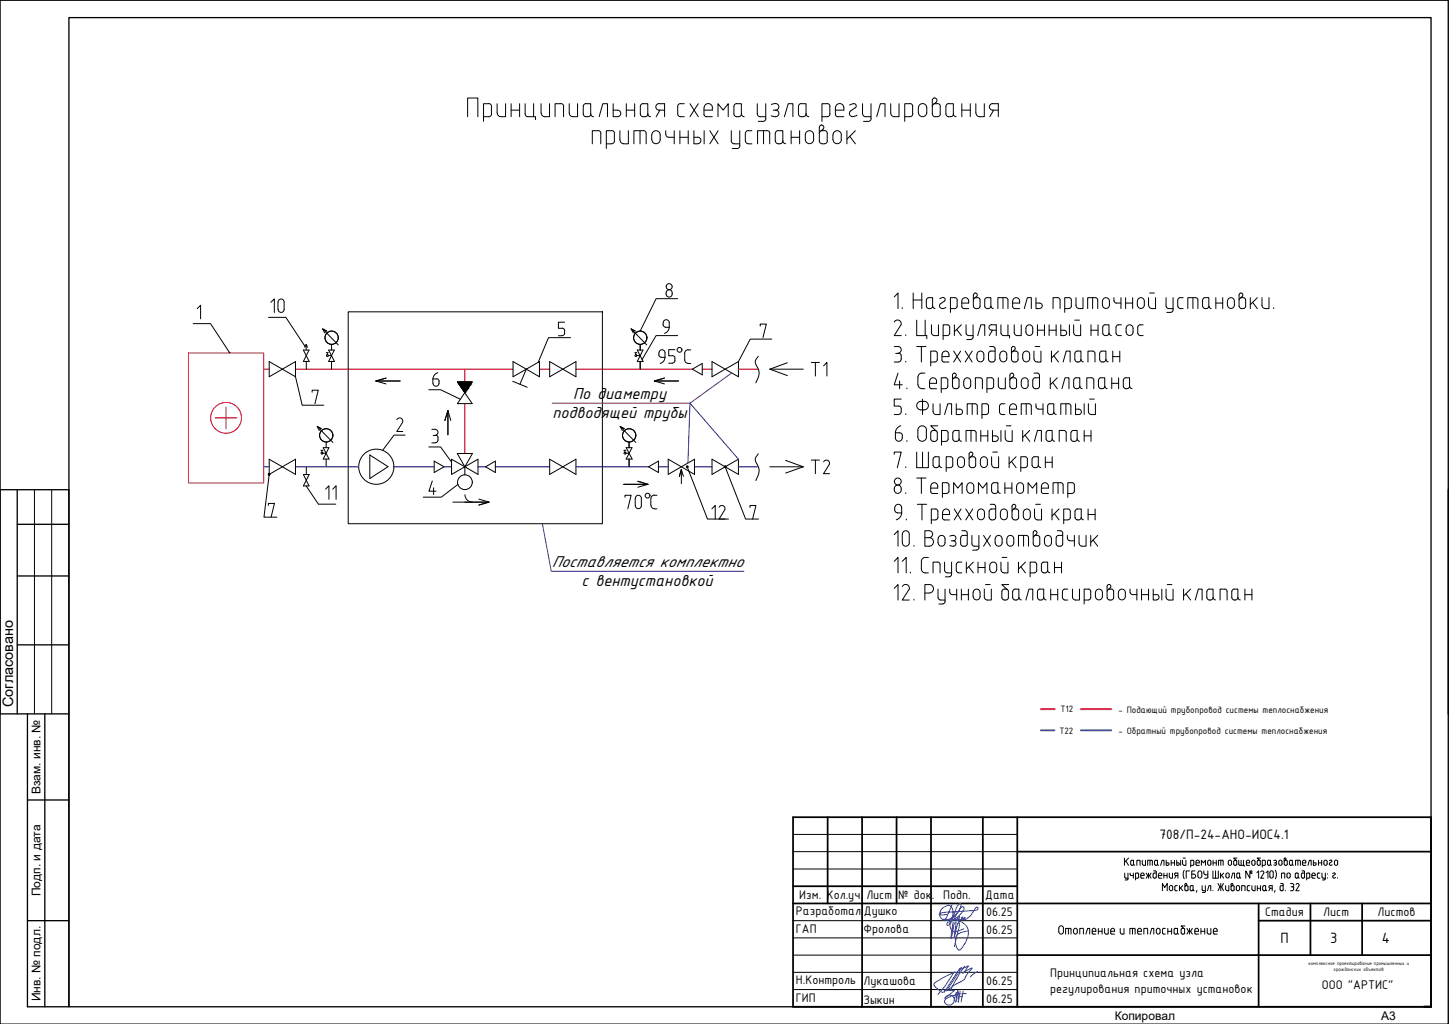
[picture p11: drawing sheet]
<svg xmlns="http://www.w3.org/2000/svg" width="420mm" height="297mm" viewBox="0 0 420 297" stroke-linecap="round" stroke-linejoin="round" font-family="sans-serif">
<defs><g id="words">
<text font-size="11.5" x="170.4" y="44.4">приточных установок</text>
<g font-size="7.5">
<text x="83.3" y="91.7" transform="rotate(-90 83.3 91.7)">10</text>
<text x="187.7" y="106.5">90 С</text>
<text x="124.2" y="113.2">6</text>
<text x="233.9" y="110.4">Т1</text>
<text x="233.9" y="138.6">Т2</text>
<text x="179.9" y="148.9">70 С</text>
<text x="205.3" y="151.7">12</text>
</g>
<text font-size="6.6" x="98.4" y="146" transform="rotate(-90 98.4 146)">11</text>
<g font-size="5">
<text x="166.2" y="115.8">По диаметру</text>
<text x="160.2" y="121.2">подводящей трубы</text>
<text x="160" y="164.6">Поставляется комплектно</text>
<text x="168.7" y="169.9">с вентустановкой</text>
</g>
<g font-size="4.7">
<text x="371.3" y="273.5">П</text>
<text x="385.7" y="273.5">3</text>
<text x="400.7" y="273.5">4</text>
</g>
<text font-size="4.3" x="336.3" y="243.4">708/П-24-АНО-ИОС4.1</text>
<text font-size="4.2" x="3.9" y="205.1" transform="rotate(-90 3.9 205.1)">Согласовано</text>
<g font-size="3.9">
<text x="231.8" y="260.8">Изм. Кол.уч.</text>
<text x="251.2" y="260.8">Лист</text>
<text x="260.5" y="260.8">№ док.</text>
<text x="273.5" y="260.8">Подп.</text>
<text x="285.7" y="260.8">Дата</text>
<text x="230.8" y="265.4">Разработал</text>
<text x="250.5" y="265.4">Душко</text>
<text x="286" y="265.8">06.25</text>
<text x="366.9" y="265.8">Стадия</text>
<text x="383.7" y="265.8">Лист</text>
<text x="399.5" y="265.8">Листов</text>
<text x="230.8" y="270.5">ГАП</text>
<text x="250.4" y="270.7">Фролова</text>
<text x="286" y="270.8">06.25</text>
<text x="230.8" y="285.5">Н.Контроль</text>
<text x="250.4" y="285.7">Лукашова</text>
<text x="286" y="285.8">06.25</text>
<text x="304.5" y="283.4">Принципиальная схема узла</text>
<text x="383.2" y="286.8">ООО &quot;АРТИС&quot;</text>
<text x="230.8" y="290.5">ГИП</text>
<text x="250.4" y="291.1">Зыкин</text>
<text x="286" y="290.8">06.25</text>
<text x="304.5" y="288.1">регулирования приточных установок</text>
</g>
<g font-size="3.5">
<text x="11.7" y="230.4" transform="rotate(-90 11.7 230.4)">Взам. инв. №</text>
<text x="11.7" y="260" transform="rotate(-90 11.7 260)">Подп. и дата</text>
<text x="11.7" y="290.5" transform="rotate(-90 11.7 290.5)">Инв. № подл.</text>
<text x="323.2" y="295.8">Копировал</text>
<text x="400.5" y="295.8">A3</text>
</g>
<g font-size="2.9">
<text x="307.5" y="206.5">Т12</text>
<text x="324.3" y="206.8">- Подающий трубопровод системы теплоснабжения</text>
<text x="307.2" y="212.8">Т22</text>
<text x="324.3" y="213">- Обратный трубопровод системы теплоснабжения</text>
</g>
<g font-size="1.6">
<text x="379.4" y="279.9">комплексное проектирование промышленных и</text>
<text x="386.7" y="281.5">гражданских объектов</text>
</g>
</g></defs>
<path d="M301.8 211.9h4M313.4 211.9h8.8" fill="none" stroke="#00f" stroke-width=".51"/>
<path d="M301.8 205.7h4.1M313.4 205.7h8.8" fill="none" stroke="#f00" stroke-width=".51"/>
<!-- layer: 0 -->
<path d="M0 .1h419.9v296.9h-419.9zM419.9 .1v296.9M78.1 137.6l-1.6 12.4h3.8M199.3 135.4l5.8 15.2h6.1M210.3 135.4l5.9 15.2h3.8M10 142.1v65M15 142.1v65M415 237.1v54.9h-185" fill="none" stroke="#000" stroke-width=".29"/>
<path d="M20 5.1h395v286.9h-395zM5 142.1v65M5 152.1h15M419.9 142.1v65M5 167.1h15M5 187.1h15M13 207.1v84.9M20 207.1h-20v-65h20v149.9h-12v-84.9M8 232.1h12M8 267.1h12" fill="none" stroke="#000" stroke-width=".38"/>
<g fill="none" stroke="#000" stroke-width=".29">
<path d="M0 .1v296.9M230 247h65M230 252.1h65M230 242h65M326.1 248.9v2.1M326.1 254.4l.2 .3h.8M326.1 253.3v1.1M326.5 249.8l.7 1.2M327.1 253.3v1.6M327.1 254.9l-.1 .3-.8 .1M327.2 248.9l-1.1 1.3M327.7 253.7l.2 .2 .7 .1"/>
<path d="M327.7 253.3v.4M328.2 251h.2M328.4 251l.3-.3 .3 .3M328.6 253.3v1.4M328.7 250.7v-1.2l-.7 .1-.1 1.1 .3 .3M329.3 254.7h.6M329.9 253.3h-.6v2M329.9 253.2l.3 .3M330.2 253.6v.8M330.2 254.4l-.3 .3M330.3 249.5h-.7v1.5M330.3 249.5l.3 .4"/>
<path d="M330.6 249.9v1.1M331.2 249.5v1.1M331.3 250.6l.4 .4M331.7 253.7v.3h-.9M331.8 253.7a.49 .49 0 0 0-.5-.5 .49 .49 0 0 0-.5 .5v.9l.9 .1M332.1 249.5v1.5h-.5M332.4 253.3l.4 .7-.4 .7M332.8 254h.5M333 253.3v1.4M333.5 249.5v1.5M333.8 253.3l-.5 .7 .5 .7M333.8 249.5h-1v1.5"/>
<path d="M333.9 249.5l.3 .4M334.1 249.9v1.1M334.3 253.6v.8M334.4 254.4l.5 .3M334.5 252.6h.4M334.7 253.3h.6M334.7 253.2l-.3 .3M334.8 249.9v.8M334.8 250.7l.3 .3M334.8 249.9l.2-.3 .6-.1v1.2M335 252.6l.3 .3v1.5M335.1 251h.2"/>
<path d="M335.3 254.4l-.3 .3M335.6 250.7l.3 .3M335.7 250.7l-.4 .3M335.9 253.7v.8M335.9 254.4l.3 .3M335.9 253.7a.5 .5 0 0 1 .7-.5 .5 .5 0 0 1 .2 .8h-.9M336.2 254.7h.6M336.5 251l.5-1.5h.5v1.5M337.1 258.4v-2.1l.6 1.2 .8-1.2v2.1M337.5 254h.9M337.5 253.3v1.4M338.2 249.5v1.5h.4"/>
<path d="M338.2 250.3h.4M338.4 253.3v1.4M338.6 250.3l.4 .3-.4 .4M339 253.3v1M339 257.4v.5M339.1 257.4a.49 .49 0 0 1 .5-.5 .49 .49 0 0 1 .5 .5l-.1 .5a.47 .47 0 0 1-.5 .5 .47 .47 0 0 1-.4-.5M339.6 250.3h1M339.6 249.5v1.5M340 253.3v1.4h-.7l-.2-.4M340.6 249.5v1.5M340.7 257.2v1l.3 .2M340.9 253.3h.6v1.4"/>
<path d="M340.9 254h.6M340.9 253.2l-.3 .4 .3 .3M341 258.4h.4M341 256.9h.4M341 256.9l-.3 .3M341 254l-.4 .7M341.2 249.5v1.5h.4M341.2 250.3h.4M341.6 250.3l.4 .3-.4 .4M342 256.9v1.5M342.3 257.5l.6 .9M342.3 249.5v1.5"/>
<path d="M342.9 249.5v1.1M342.9 256.9l-.9 1M342.9 250.6l.4 .4M343.1 248.9h.6M343.4 252.4l-.3 1 .3 1.5M343.9 256.3l-.3 .3 .1 1.7 .8-.1v-1M343.9 249.5v1.5h-.6M343.9 256.3l.2 .2-.1 .3M344 256.8l-.3 .2M344.5 257.2l-.1-.2-.5-.1-.3 .3M344.9 252.6h-.9v2.1M345.1 257.2l.2-.2 .6-.1v1.2"/>
<path d="M345.1 257.2l.2 1.1h.5l.1-.2M345.3 251h.6M345.9 258.1l.4 .3M346.2 249.9v.8M346.2 250.7l-.3 .3M346.2 249.9l-.2-.3-.7-.1v2M346.5 252.6h-.9v2.1h.5a.57 .57 0 0 0 .6-.6 .57 .57 0 0 0-.6-.5h-.5M346.8 250v.9l.3 .1M346.8 250a.49 .49 0 0 1 .5-.5 .49 .49 0 0 1 .5 .5M347 251h.8M347.1 258.3l-.2 .5M347.4 252.9a.57 .57 0 0 1 .7-.2 .57 .57 0 0 1 .4 .5v.9a.57 .57 0 0 1-.6 .6 .57 .57 0 0 1-.6-.6z"/>
<path d="M347.8 250v.3h-1M348.4 251v-1.5l.6 .8 .5-.8v1.5M348.6 256.9v1.3l.9 .2M348.7 258.9h.5M349.1 253.2l.2 .5 .9 .1M349.1 252.6v.7M349.5 256.9v1.7M349.5 258.6l-.3 .3M350.1 258.4l.5-1.5h.5v1.5M350.2 250a.49 .49 0 0 1 .5-.5 .49 .49 0 0 1 .5 .5M350.2 252.6v1.8M350.3 254.4l-.2 .3h-.8"/>
<path d="M351.1 250l.1 .5a.49 .49 0 0 1-.5 .5 .49 .49 0 0 1-.5-.5v-.5M351.7 252.6v2.1h1.6v-2.1M351.7 258.3v.1M351.7 250.3h1M351.7 249.5v1.5M352.5 252.6v2.1M352.7 249.5v1.5M353.2 256.3l.5 .9M353.9 253.3v1.4M354 249.5v1.5M354 256.3v2.1M354.2 253.9l.6 .8"/>
<path d="M354.2 257.2h-.5l-.5 1.2M354.4 249.5h-1.1v1.5M354.4 249.5l.3 .4v1.1M354.8 256.3l-.6 .9 .6 1.2M354.8 253.3l-.9 .9M355.4 256.9v1.1M355.4 257.9l.4 .4M355.7 253.3a.49 .49 0 0 1 .7 .4v.5a.49 .49 0 0 1-.4 .5 .49 .49 0 0 1-.5-.5zM356.2 250a.49 .49 0 0 1 .4-.5 .49 .49 0 0 1 .5 .5M356.3 256.9v1.5h-.5M357 258.1l.2 .2 .3 .1M357 254.7l.5-1.4h.5v1.4"/>
<path d="M357.1 250v.5a.49 .49 0 0 1-.5 .5 .49 .49 0 0 1-.4-.5v-.5M357.1 257l.4-.4-.3-.3-.2 .2v1.6M357.5 256.9l-.3 .1-.2 .2M357.6 256.9l.3 .3M357.8 257.2v.9M357.9 258.1l-.3 .3M358.1 249.5l.5 .2v1l-.3 .3M358.1 251h.2M358.1 249.5l-.3 .2-.1 1 .4 .3M358.6 248.9h-.9l.8 .7M358.6 254.4l.6 .3M358.7 256.9a.49 .49 0 0 1 .8 .5v.5a.49 .49 0 0 1-.5 .5 .49 .49 0 0 1-.5-.5z"/>
<path d="M358.9 253.3h.6v1.1M359 253.2l-.3 .2-.1 1M359.2 254.7l.3-.3 .3 .3M359.2 249.5v1.2l.3 .3M359.5 251h1.3v.3M359.9 249.5v1.5M360.6 249.5v1.5M361 257.2l-.1-.2-.9-.1v1.5M361 257.2v1.2M361.4 250v.9l.9 .1M361.4 250a.49 .49 0 0 1 .5-.5 .49 .49 0 0 1 .5 .5M361.7 257.2v1l.7 .2"/>
<path d="M362.3 250v.3h-.9M362.4 256.9l-.6 .1-.1 .2M362.4 252.6v2.1l-1.2-2.1v2.1M362.6 253.2l.2 .2 .2-.2M363 252.8v.5M363 250a.49 .49 0 0 1 .5-.5 .49 .49 0 0 1 .4 .5M363 252.8l-.3-.2-.1 .7M363 256.9v1.1M363.1 257.9l.4 .4M363.9 250v.5a.49 .49 0 0 1-.4 .5 .49 .49 0 0 1-.5-.5v-.5M363.9 256.9v1.5h-.5M364.4 253.1l.6-.5v2.1"/>
<path d="M364.6 256.9v1.5M364.6 257.7h.9M364.9 249.5l.5 .2 .1 1-.4 .3M364.9 251h.2M364.9 249.5l-.3 .2-.1 1 .4 .3M365.5 248.9h-1l.8 .7M365.5 256.9v1.5M365.6 252.9a.49 .49 0 0 1 .6-.2 .49 .49 0 0 1 .2 .6l-.9 1.4h1M366 251h.6M366.1 257.2l.1 1 .5 .2M366.2 257.2l.1-.2 .7-.1v1.2M366.6 249.5h-.6v2"/>
<path d="M366.6 249.5l.3 .4M366.9 249.9v.8M366.9 250.7l-.3 .3M367 258.1l-.3 .3M367 258.1l.3 .3M367.1 253.1l.6-.5v2.1M367.8 251h.2M368.3 257.7l-.4 .7M368.4 250.7l-.3 .3M368.4 250.7v-1.2l-.7 .1-.2 1.1 .4 .3M368.4 250.7l.3 .3M368.5 252.7a.49 .49 0 0 1 .7 .4v1.1a.49 .49 0 0 1-.5 .5 .49 .49 0 0 1-.5-.5v-1.1z"/>
<path d="M368.9 257.7l-.8-.1-.1-.5 .9-.2v1.5M369.3 250.9l.5 .1M369.5 250.3h.3M369.7 258.3l-.2 .5M369.8 249.5l.4 .4-.4 .4 .3 .1v.4l-.3 .2M369.8 252.4l.3 1-.3 1.5M369.8 249.5l-.5 .1M370.8 250v.5a.49 .49 0 0 0 .5 .5 .49 .49 0 0 0 .5-.5M370.8 250a.49 .49 0 0 1 .5-.5 .49 .49 0 0 1 .5 .5M371.2 257.2v.9M371.3 256.3l.8 .1v1.8l-.6 .2-.3-.3M371.7 250v.6"/>
<path d="M372.1 256.9l-.7 .1-.2 .2M372.2 253.3h-.6v1.4M372.3 253.2l.3 .3M372.5 253.6v1.1M372.6 248.9l-.2 .3v1.5l.3 .3M372.7 248.9l.2 .4-.4 .3M372.7 249.5l.4 .1 .2 .3M372.7 251h.3M372.7 258.3v.1M372.7 249.5l-.3 .4M373.3 249.9v.8M373.3 250.7l-.3 .3"/>
<path d="M373.4 253.3a.49 .49 0 0 1 .7 .4v.5a.49 .49 0 0 1-.4 .5 .49 .49 0 0 1-.5-.5zM374.2 256.3h.4M374.2 251h.2M374.2 249.5h.5v1.2l.4 .3M374.2 249.5l-.2 .2-.1 1 .3 .3M374.4 257.2h.4M374.7 256.3a.49 .49 0 0 1 .5 .5 .49 .49 0 0 1-.5 .4M374.8 250.7l-.3 .3M374.8 257.2l.4 .3M375.1 257.9l-.2 .4-.7 .1M375.1 257.5v.5M375.6 254.4l.1 .3h.4l.3-.3 .3 .3"/>
<path d="M375.8 256.5a.49 .49 0 0 1 .6-.2 .49 .49 0 0 1 .3 .6M375.9 253.3h.5v1.1M375.9 253.2l-.3 .3v.9M376.3 249.5v1.5M376.6 257l-.8 1.4h.9M377.1 251l-.1-1.3-1.3-.2v1.5M377.4 254.4l.3 .3M377.5 252.6h.5M377.7 250v.9l.9 .1M377.7 253.3h.5M377.7 250a.49 .49 0 0 1 .5-.5 .49 .49 0 0 1 .5 .5M377.7 253.2l-.3 .2v1"/>
<path d="M378 252.6l.3 .3-.1 1.5M378.3 254.4l-.2 .3h-.4M378.6 250v.3h-.9M379.3 251l.4-1.5h.5v1.5M379.5 253.3h-.6v2M379.5 253.2l.3 .3v.9M379.8 254.4l-.1 .3h-.8M380.8 249.5v1.5h.5M380.8 250.3h.5M381.3 250.3l.4 .3-.4 .4M381.3 253.7v.3h-.9M381.4 253.7a.49 .49 0 0 0-.5-.5 .49 .49 0 0 0-.5 .5v.9l.9 .1"/>
<path d="M382 253.6v.8M382 254.4l.2 .3h.5M382.3 250.3h.9M382.3 249.5v1.5M382.3 253.3h.4M382.3 253.2l-.3 .3M383.2 249.5v1.5M383.3 253.3v1.1M383.4 254.4l.1 .3h.8M383.9 250a.49 .49 0 0 1 .5-.5 .49 .49 0 0 1 .5 .5M383.9 250v.5a.49 .49 0 0 0 .5 .5 .49 .49 0 0 0 .5-.5M384.3 254.9l-.2 .3-.6 .1"/>
<path d="M384.3 253.3v1.6M384.8 250v.6M384.9 253.5v.1M384.9 254.6v.1M385.5 249.7l.5-.2 .2 .2-.7 .7M385.6 250.4l-.1 .4 .3 .2M386.3 250.9l-.5 .1M386.4 253.4l.7-.1v.4M386.9 250v.5a.49 .49 0 0 0 .5 .5 .49 .49 0 0 0 .5-.5M386.9 250a.49 .49 0 0 1 .5-.5 .49 .49 0 0 1 .5 .5M387 253.7l-.5 .4a.44 .44 0 0 0 .2 .6 .44 .44 0 0 0 .6-.2M387.9 250v.6"/>
<path d="M387.9 254.6v.1M230 267.1h65M230 272.1h65M230 277.1h65M307 269.2v1.1M307 269.2a.66 .66 0 0 1 .7-.7 .66 .66 0 0 1 .7 .7v1.1a.66 .66 0 0 1-.7 .7 .66 .66 0 0 1-.7-.7M309.8 269.3v1.7M310.2 269.3h-1.2v1.7M310.2 269.3l.4 .3M310.6 269.6v1.4M311.3 269.8v.7M311.3 269.8a.53 .53 0 0 1 .5-.5 .53 .53 0 0 1 .6 .5v.7a.53 .53 0 0 1-.6 .5 .53 .53 0 0 1-.5-.6"/>
<path d="M314.2 269.6v1.4M314.2 269.6l-.2-.3h-.9v1.7M314.9 271l.5-1.7h.6v1.7M316.7 270.6l.2 .3 .9 .1M316.7 270.2h1.1a.64 .64 0 0 0-.6-.9l-.4 .2-.1 1.2M318.5 270.2h1.1M318.5 269.3v1.7M319.6 269.3v1.7M320.3 269.3l.1 1.4 .4 .3h.6v-1.7M322.1 270.6l.1 .3 1 .1M322.1 269.8v.9M322.1 269.8a.53 .53 0 0 1 .5-.5 .53 .53 0 0 1 .6 .5v.4h-1.1"/>
<path d="M324.8 269.3l.1 1.4 .5 .3h.5v-1.7M328.4 269.3v1.7M329.1 269.6v1.4M329.2 269.6l-.4-.3h-1.2v1.7M329.9 269.8v.9M329.9 270.6l.2 .3 .9 .1M329.9 269.8a.53 .53 0 0 1 .5-.5 .53 .53 0 0 1 .6 .5v.4h-1.1M332.4 269.3h-.7v1.7M332.4 269.3l.4 .3M332.8 269.6v1.4M333.5 271l.5-1.7h.6v1.7M335.3 269.8v.7"/>
<path d="M335.3 269.8a.53 .53 0 0 1 .6-.5 .53 .53 0 0 1 .5 .5v.7a.53 .53 0 0 1-.6 .5 .53 .53 0 0 1-.5-.6M337.1 269.6v1.2l.8 .2M337.9 269.3h-.6l-.2 .3M338.6 270.2h1.1M338.6 269.3v1.7M339.7 269.3v1.7M340.4 269.6l.2 1.3h.6l.2-.3M340.4 269.6l.2-.3h.8v1.3M341.4 270.6l.4 .4M342.5 269.6v1M342.5 269.6l.4-.3h.5l.1 .3M343.5 269.6v1"/>
<path d="M343.5 270.6l-.3 .4-.5-.1-.2-.3M343.6 268.6h-1.1l.8 .8M344.2 269.3l.4 .9-.4 .8M344.6 270.2h.6M344.9 269.3v1.7M345.7 269.3l-.5 .9 .5 .8M346.5 270.6l.3 .4M346.5 270.2h1a.64 .64 0 0 0-.5-.9l-.5 .2v1.2M346.8 271h.7M348.2 270.2h1.1M348.2 269.3v1.7M349.3 269.3v1.7"/>
<path d="M350.1 269.3v1.4l.4 .3M351.1 269.3v1.7h-.6M351.8 270.6l.2 .3 .9 .1M351.8 269.8v.9M351.9 269.8a.53 .53 0 0 1 .5-.5 .53 .53 0 0 1 .5 .5v.4h-1.1M230 282.1h65M230 287h65"/>
</g>
<g fill="none" stroke="#000" stroke-width=".51">
<path d="M230 237.1h185v54.9h-185zM240 237.1v25M250 237.1v54.9M260 237.1v25M270 237.1v54.9M285 237.1v54.9M295 237.1v54.9M230 257.1h65M295 247h120M230 262.1h185M295 277.1h120M365 267.1h50"/>
<path d="M365 262.1v29.9M380 262.1v15M395 262.1v15"/>
</g>
<path d="M413 292h2" fill="none" stroke="#000" stroke-width=".59"/>
<g fill="none" stroke="#0061c2" stroke-width=".29">
<path d="M276.4 267.5l-.6 4.7 1-4.3 .4-.5-.5 4.5 1.3-4.6 .2 .7-.1 .9-1.3 5.7M279.5 269.4l-1.4 .5a1.8 1.8 0 0 1-2.4-.5 1.8 1.8 0 0 1 .4-2.5 3.9 3.9 0 0 1 4.1 1.7 3.9 3.9 0 0 1-.1 4.4l-1.8 2.6a1.72 1.72 0 0 1-1.2-2.1 2.51 2.51 0 0 1 2.5-3.2l.9-.2M273.9 287.3h2.9l-2.8 2.3a1.42 1.42 0 0 1 2.1-.7 1.42 1.42 0 0 1 .2 2.2M274.4 287.5l4.4-6.8-.5 .3-4.5 6.8-.9-.1-.7-.6a2.23 2.23 0 0 1-1.4-1.6 13.1 13.1 0 0 1 4.8-2.9l1.3-.6-.6 .4-2 3.3-2.4 2.8M276.7 290.3l.6-2.3v1.3l-.2 1.4M277.3 288h.1M278.1 289.1h.9M278.3 281.4l2.5-1.2-1.7 2.1 1.1-.8 1.7-.7-1.9 2.6a1.73 1.73 0 0 1-1.5 1.4l-1.7 .9-1.5 1.1M278.4 287.5l-.6 3.2 .2-1.8-.3-1.6-.1 1.7-.5 1.7M279.3 287.5l-.6 3.2M279.7 280.2l-2.8 4.4-1.4 2.8M280.2 288.2a8.4 8.4 0 0 0-6.3 2 1.28 1.28 0 0 0 .9 1.3 1.28 1.28 0 0 0 1.5-.5"/>
<path d="M283.5 281.8l-2.2 1.6"/>
</g>
<g fill="none" stroke="#000" stroke-width=".29">
<path d="M135.6 33.9v-5.5h3v5.5M141.7 30.1h-1.5v5.1M141.7 30a.76 .76 0 0 1 .8 .9v2.1a.83 .83 0 0 1-.8 .9h-1.5M144.1 30.1v2.7M146.6 30.1v3.8l-1.7-.1-.5-.4-.2-.6M148.2 31.9h2.5M148.2 30.1v3.8M150.7 30.1v3.8M152.3 30.1v2.9a.83 .83 0 0 0 .8 .9h2.2v.8M154.7 30.1v3.8M156.9 30.1v2.7M156.9 32.8l.2 .6 .9 .5"/>
<path d="M159.3 30.1v3.8h-1.3M162.6 30.1h-1.6v3.8M162.6 30a.83 .83 0 0 1 .8 .9M163.4 30.9v3M167.5 30.1v3.8l-1.7-.1-.5-.4-.2-.6v-2.7M169.9 30.1h1.4v2.9M169.9 30a.83 .83 0 0 0-.8 .9v2.1M173.7 33.9l1.1-3.8h1.3v3.8M177.8 30.1v3.8h1.2M181.6 30.1v3.8M184 30.1v3.8M186.5 30.1h1.3v2.9"/>
<path d="M186.5 30a.83 .83 0 0 0-.8 .9v2.1M191.1 30.1h1.6v3.8M191.1 30a.95 .95 0 0 0-.9 1 .95 .95 0 0 0 .9 .9M197.3 30.1h1.1M197.3 30a.83 .83 0 0 0-.8 .9v2.1M200.1 30.1l2.4 3.8M202.5 30.1l-2.4 3.8M204.2 31.2a1.21 1.21 0 0 1 1.2-1.2 1.21 1.21 0 0 1 1.2 1.2M208.2 33.9v-3.8l1.5 1.8 1.5-1.8v3.8M213.6 30.1h1.4v2.9M213.6 30a.83 .83 0 0 0-.8 .9v2.1M219.6 30.1v2.9"/>
<path d="M222 30.1v4.3M223.7 30.3a1.26 1.26 0 0 1 1.4-.2 1.26 1.26 0 0 1 .7 1.3l-.9 .5M227.5 33.9l1.1-3.8h1.3v3.8M232.3 30.1h1.4v2.9M232.3 30a.83 .83 0 0 0-.8 .9v2.1M239.8 30.1h-1.5v5.1M239.8 30a.83 .83 0 0 1 .9 .9M240.6 30.9v2.1M242.3 31.2a1.21 1.21 0 0 1 1.2-1.2 1.21 1.21 0 0 1 1.2 1.2M247.6 30.1l-1.2 .4M247.6 30a.7 .7 0 0 1 .6 .5 .7 .7 0 0 1-.2 .8M250.1 30.1v2.9"/>
<path d="M252.6 30.1v4.3M254.2 33.9l1.1-3.8h1.3v3.8M258.3 30.1v3l.4 .5 .7 .3M260.7 30.1v3.8h-1.4M262.3 33.9h1.5M263.8 30.1h-1.5v5.1M263.8 30a.83 .83 0 0 1 .9 .9M264.6 30.9v2.1M264.7 33a.83 .83 0 0 1-.9 .9M266.3 31.3v1.4M266.3 32.6a1.21 1.21 0 0 0 1.2 1.3 1.21 1.21 0 0 0 1.2-1.3M266.3 31.2a1.21 1.21 0 0 1 1.2-1.2 1.21 1.21 0 0 1 1.2 1.2v1.5"/>
<path d="M270.3 29.1a.68 .68 0 0 1 1-.6 .68 .68 0 0 1 .2 1.2M270.3 29.1v3.9a.83 .83 0 0 0 .9 .9M271.1 30.1h.7M271.2 30a.83 .83 0 0 0-.9 .9M271.4 29.7l-.6 .5M271.8 30a.76 .76 0 0 1 .8 .9l.1 2.1a.83 .83 0 0 1-.9 .9h-.7M275.1 30.1h1.3v2.9a.83 .83 0 0 0 .9 .9M275.1 30a.83 .83 0 0 0-.8 .9v2.1a.97 .97 0 0 0 1.3 .9M276.5 33a.83 .83 0 0 1-.8 .9M278.9 31.9h2.4M278.9 30.1v3.8M281.3 30.1v3.8"/>
<path d="M283 30.1v2.7M285.4 30.1v3.8l-1.7-.1-.5-.4-.2-.6M287.8 30.1h1.7v3.8M287.8 31.9h1.7M287.8 30a.95 .95 0 0 0-.9 1 .95 .95 0 0 0 .9 .9M288.1 31.9l-1.1 2M259.3 93.4a1.08 1.08 0 0 1 1.4-.5 1.08 1.08 0 0 1 .5 1.4M259.3 86.1l1.1-1.1v4.5M261.2 94.3l-1.9 3.1h2M261.6 89.3v.2M262.6 97.1v.3M264.8 87h2.5"/>
<path d="M264.8 85v4.5M265.8 92.9v4.5h2.9v.9M267.3 85v4.5M268.3 92.9v4.5M268.6 87v1.8M268.6 88.8l.2 .5 .5 .2M268.6 87l.4-.6 1.4-.1v2.5M269.3 89.5h.4M270.1 94.2v2.3M270.4 88.8l-.2 .5-.4 .2M270.5 88.8l.2 .5 .4 .2M272.1 94.2v3.2h-1.1a.91 .91 0 0 1-.9-1"/>
<path d="M272.5 86.6a.82 .82 0 0 1 .9-.3 .82 .82 0 0 1 .6 .9l-.2 .1M273.5 97.4h1.2M273.8 87.4l-1.1 .7a.78 .78 0 0 0-.2 .9 .78 .78 0 0 0 .7 .5M274.3 89.2l-1.1 .3M274.7 94.2h-1.2v4.3M274.7 94.2l.6 .4 .1 2.1M275.4 96.7l-.2 .4-.5 .2M275.6 89.5h1.3M276.7 94.2v3.2M276.9 86.3h-1.3v4.3M276.9 86.3l.6 .4v2.1M277.4 95.6l1.4 1.8"/>
<path d="M277.5 88.8l-.2 .5-.4 .2M278.8 94.2l-2.1 2.1M278.9 88.9l.3 .5 .3 .1M278.9 87.9h2a1.06 1.06 0 0 0-.7-1.5 1.06 1.06 0 0 0-1.3 .9v1.6M279.4 89.5h1.5M280.1 94.2v2.5M280.2 96.7l.2 .4 .4 .2M280.3 98.5h1.2M280.8 97.4h1.4M282.2 94.2v3.6l-.2 .5-.5 .2M282.2 85.6v3.2M282.3 87a1 1 0 0 1 .9-.7 1 1 0 0 1 1 .7v1.8"/>
<path d="M282.3 85.6a.56 .56 0 0 1 .8-.5 .56 .56 0 0 1 .1 .9l-.6 .5M282.3 88.8l.2 .5 .4 .2M282.9 89.5h.6M283.5 97.4l.9-3.2h1.1v3.2M284.2 88.8l-.2 .5-.5 .2M285.5 88.8v-1.8l.2-.5 1.6-.2v2.5M285.5 88.8l.2 .5 .5 .2M286.2 89.5h.4M287.3 88.8l-.2 .5-.4 .2M287.4 88.8l.2 .5 .4 .2M287.5 95.8h1.4M287.5 94.2h1.4v3.2"/>
<path d="M287.5 94.2a.78 .78 0 0 0-.7 .8 .78 .78 0 0 0 .7 .7M287.8 95.8l-.9 1.6M290.2 94.2v2.5M290.3 96.7l.2 .4 .4 .2M290.8 86.3v3.2M290.9 97.4h1.8v.6M291.6 86.3h-2.3v3.2M291.6 86.3l.6 .4 .1 2.8M292.3 94.2v3.2M293.6 88.9l.3 .5 .3 .1M293.6 87.4v1.5M293.7 87.3a1.06 1.06 0 0 1 1.3-.9 1.06 1.06 0 0 1 .7 1.5h-2.1"/>
<path d="M294.1 94.2v2.3M294.2 89.5h1.5M296.1 94.2v3.2h-1.1a.91 .91 0 0 1-.9-1M297 89.5l.9-3.2h1.1v3.2M297.5 95.2a.99 .99 0 0 1 1-1 .99 .99 0 0 1 1 1M299.5 95.2v1.1a.99 .99 0 0 1-1 1 .99 .99 0 0 1-1-1v-1.1M300.4 87.9h1a.78 .78 0 0 1 .8 .8 .78 .78 0 0 1-.8 .8M300.4 86.3v3.2h1M300.8 95.8h2.1M300.8 94.2v3.2M302.9 94.2v3.2M304.2 95.8h2"/>
<path d="M304.2 94.2v3.2M305.4 89.5v-3.2h1.3l.6 .4 .1 2.8M306.2 94.2v3.2M307.6 94.2v3.2h.9M307.6 95.8h.9M308.5 95.8a.78 .78 0 0 1 .8 .8 .78 .78 0 0 1-.8 .8M308.7 89.5h1.3M310.1 94.2v3.2M310.6 88.8l-.2 .5-.4 .2M310.6 88.8v-1.8l-.2-.5-1.7-.2v4.3M311.3 94.2v2.3M311.7 92.9h1.3"/>
<path d="M312 86.3v2.3a.91 .91 0 0 0 .9 .9M313.4 94.2v3.2h-1.2a.91 .91 0 0 1-.9-1M314 86.3v3.2h-1.1M315.4 89.5v-3.2h2.2l.7 .4v2.8M316.4 95.8h2M316.4 94.2v3.2M316.8 86.3v3.2M318.4 94.2v3.2M319.7 96.7l.3-2.3 1.6-.2v2.5M319.8 96.7l.2 .4 .4 .2M320 86.6a.99 .99 0 0 1 1.1-.2 .99 .99 0 0 1 .6 .9v1.2a1.02 1.02 0 0 1-1 1 1.02 1.02 0 0 1-1-1v-1.2zM320.4 97.4h.5"/>
<path d="M320.9 97.3l.5-.2 .2-.4 .2 .4 .5 .2M323 86.3l.2 1.4 1.8 .2M323.6 94.9v1.8M323.6 96.7l.2 .4 .5 .2M324.3 97.4h.9M324.3 94.2h.9M324.3 94.2l-.5 .2-.2 .5M325 86.3v3.2M326.4 87.9h2M326.4 86.3v3.2M326.5 95.2v1.1M326.6 95.2a.99 .99 0 0 1 1-1 .99 .99 0 0 1 .9 1"/>
<path d="M328.4 86.3v3.2M328.5 95.2v1.1a.99 .99 0 0 1-.9 1 .99 .99 0 0 1-1-1M329.8 87.4v1.1M329.8 87.3a.99 .99 0 0 1 1-1 .99 .99 0 0 1 1 1v1.2a.99 .99 0 0 1-1 1 .99 .99 0 0 1-1-1M329.9 94.9v1.8M329.9 96.7l.2 .4 .5 .2M330.6 97.4h.9M330.6 94.2h.9M330.6 94.2l-.5 .2-.2 .5M333 86.3v2.3M333.1 88.6a.91 .91 0 0 0 .9 .9M333.4 85h1.3"/>
<path d="M335.1 86.3v3.2h-1.1M338.1 86.3v2.5M338.2 88.8l.2 .5 .4 .2M338.8 89.5h1.3M340.1 86.3v3.6M340.1 89.9l-.4 .6-1.4 .1M341.5 87v1.8M341.5 88.8l.2 .5 .5 .2M342.2 89.5h.9M342.2 86.3h.9M342.2 86.3l-.5 .2-.2 .5M345.9 86.3v3.2"/>
<path d="M346.7 86.3h-2.3v3.2M346.7 86.3l.6 .4v2.8M348.7 87v1.8M348.7 87l.4-.6 1.4-.1v2.5M348.7 88.8l.2 .5 .5 .2M349.4 89.5h.4M350.5 88.8l-.2 .5-.4 .2M350.6 88.8l.2 .5 .4 .2M352.6 87.9h1.9M352.6 86.3v3.2M354.5 86.3v3.2M356.2 86.6a.99 .99 0 0 1 1.1-.2 .99 .99 0 0 1 .6 .9v1.2a1.02 1.02 0 0 1-1 1 1.02 1.02 0 0 1-1-1v-1.2z"/>
<path d="M359.3 85.6a.56 .56 0 0 1 .8-.5 .56 .56 0 0 1 .1 .9l-.6 .5M359.3 85.6v3.2M359.3 87a.97 .97 0 0 1 1-.7 .97 .97 0 0 1 .9 .7v1.8M359.3 88.8l.2 .5 .5 .2M360 89.5h.5M361.2 88.8l-.2 .5-.5 .2M362.5 86.3v3.2M363.2 87.7l1.4 1.8M364.6 86.3l-2.1 2.1M365.9 86.3v2.3a.91 .91 0 0 0 .9 .9M368 86.3v3.2h-1.2M369.3 89.3v.2"/>
<path d="M259.3 100.5h1M259.7 102.5l1.2 .1 .4 .6M260.3 100.5a.99 .99 0 0 1 1 1 .99 .99 0 0 1-1 1M260.4 108.2l-1.1 3.4h2.3M260.5 117.8a.78 .78 0 0 1 .8 .7M260.9 110.5v2.3M261.3 115.8h-2v2h1.2M261.3 119.3a.91 .91 0 0 1-.9 1h-1.1M261.3 103.2v.9a.91 .91 0 0 1-.9 .9h-1.1M261.3 118.6v.8M262.6 104.8v.2M263 112.6v.2"/>
<path d="M265.8 100.5h2.7M266.1 109.4v2.2M266.2 111.6l.5 .9 .6 .2M266.3 116.6l.7-.2a1.62 1.62 0 0 1 2.1 .9 1.25 1.25 0 0 1-1.2 1.6 1.67 1.67 0 0 1-2-.9 1.25 1.25 0 0 1 .4-1.4zM267.2 100.5v4.5M267.3 112.8h.9M267.3 108.2h.9M267.3 108.2l-.6 .2-.5 1M267.5 115.8v4.5M269.5 110.6l.1 1.9 .5 .3h1.5M269.6 110.6a.99 .99 0 0 1 1-1 .99 .99 0 0 1 1 1M269.9 105h1.2"/>
<path d="M270.6 119.3a.91 .91 0 0 0 .9 1M270.6 117.1v2.3M271.1 105l.6-.4v-2.4l-.3-.3-1.5-.1v4.4M271.6 110.6v.6h-2.1M272.6 117.1v3.2h-1.2M272.9 112.8h1.3M273.1 103.4h2.1a1.1 1.1 0 0 0-.4-1.3 1.1 1.1 0 0 0-1.3 0 3.3 3.3 0 0 0-.3 2.6l.5 .3M273.7 105h1.5M274.2 112.7l.6-.4v-2.3l-.4-.4h-1.5v4.3M276.5 109.7l.6-.5a.55 .55 0 0 0-.1-.9 .55 .55 0 0 0-.8 .5v3.3l.2 .4 .5 .2M276.5 101.8l2.1 3.2M276.9 109.6h.8l.4 .7-.1 2-.6 .4"/>
<path d="M276.9 112.8h.5M276.9 109.6l-.5 .2-.2 .4M277.3 117.1v3.2h1a.78 .78 0 0 0 .8-.8 .78 .78 0 0 0-.8-.8h-1M278.6 101.8l-2.1 3.2M279.4 110.6v1.1M279.5 111.7a.99 .99 0 0 0 1 1 .99 .99 0 0 0 1-1M279.5 110.6a.99 .99 0 0 1 1-1 .99 .99 0 0 1 1 1M279.9 101.8l2 3.2M281.5 110.6v1.1M281.9 117.1v3.2M281.9 101.8l-2 3.2M283.3 102.9v1.1"/>
<path d="M283.3 104a.99 .99 0 0 0 1 1 .99 .99 0 0 0 1-1M283.3 102.8a.99 .99 0 0 1 1-1 .99 .99 0 0 1 1 1v1.2M284.2 109.6h-1.4v3.2M284.2 109.6l.6 .4 .1 2.8M286.2 112.8h1.2M286.6 119.6v-1.8l-.2-.5-1.7-.2v4.3M286.6 102.5v1.8M286.6 119.6l-.2 .4-.4 .2M286.7 104.3l.2 .5 .4 .2M287 100.5l1.1 .1 .4 .3v3.4l-.1 .5-.5 .2M287.3 105h.6M287.3 101.8h1.2"/>
<path d="M287.3 101.8l-.4 .2-.2 .5M287.4 109.6h-1.2v4.3M287.5 109.6l.6 .4v2.1l-.2 .4-.4 .2M289.5 109.6v2.3a.91 .91 0 0 0 .9 .9h1.1v-3.2M289.8 117.8v1.8M289.9 119.6l.1 .4 .5 .2M289.9 102.9v1.1M289.9 102.8a.99 .99 0 0 1 1-1 .99 .99 0 0 1 1 1v1.2M289.9 104a.99 .99 0 0 0 1 1 .99 .99 0 0 0 1-1M290.5 117.1h.9M290.5 117.1l-.5 .2-.1 .5M292.7 118.1l.1 1.9 .5 .3h1.5"/>
<path d="M292.8 118.1a.99 .99 0 0 1 1-1 .99 .99 0 0 1 1 1M292.8 108.8v3.3M292.9 110.2l.2-.4 .4-.2h.9l.3 .4v2.3l-.6 .4M292.9 108.8a.56 .56 0 0 1 .8-.5 .56 .56 0 0 1 .1 .9l-.6 .5M292.9 112.1l.2 .4 .4 .2M293.3 102.5a1.01 1.01 0 0 1 .9-.7 1.01 1.01 0 0 1 .9 .4v2.4l-.6 .4M293.5 112.8h.6M293.6 102l.6-.5a.55 .55 0 0 0-.1-.9 .55 .55 0 0 0-.8 .5v3.2l.2 .5 .5 .2M294 105h.5M294.8 118.1v.6h-2.1M296.1 110.6v1.1M296.2 111.7a.99 .99 0 0 0 1 1 .99 .99 0 0 0 1-1"/>
<path d="M296.2 110.6a.99 .99 0 0 1 1-1 .99 .99 0 0 1 1 1M296.6 104a.99 .99 0 0 0 1 1 .99 .99 0 0 0 1-1M297.6 117.1v3.2M298.1 110.6v1.1M298.6 104v-1.2a.99 .99 0 0 0-1-1 .99 .99 0 0 0-1 1l-.1 1.2M299.5 110.3v1.8M299.5 112.1l.2 .4 .5 .2M299.8 101.8v2.3a.91 .91 0 0 0 1 .9h1v-3.2M299.8 108.2l1.2 .1 .4 .3v3.5l-.2 .4-.4 .2M300.1 100.5h1.4M300.1 112.8h.6M300.1 109.6h1.3"/>
<path d="M300.2 109.6l-.5 .2-.2 .4M300.4 117.1v.9M300.4 118l.2 .5 .5 .1M301.1 118.7h1.3M302.4 117.1v3.2M303.8 119.6l.2 .4 .4 .2M304.4 117.1h1.2v2.5M304.4 117.1l-.6 .4v2.1M304.5 109.6v3.2M304.9 101.8v3.2M305.2 110.9l1.4 1.9M305.6 119.6l-.2 .4-.5 .2"/>
<path d="M305.6 103.2l1.3 1.8M305.6 119.6l.2 .4 .5 .2M306.6 109.6l-2.1 2M306.9 101.8l-2 2.1M307.9 112.8l.9-3.2h1.2v3.2M308.3 105l.9-3.2h1.1v3.2M309.1 117.1v3.2M311.7 102.5v1.8M311.7 102.5l.4-.6 1.3-.1v2.5M311.7 104.3l.2 .5 .5 .2M311.9 117.1v3.2h.9M311.9 118.7h.9"/>
<path d="M312 112.8h.4M312.3 105h.5M312.4 112.7l.5-.2 .2-.4v-2.5h-1.3l-.4 .4-.1 2.1 .3 .4 .4 .2M312.8 118.7a.78 .78 0 0 1 .8 .8 .78 .78 0 0 1-.8 .8M313.1 112.1l.2 .4 .5 .2M313.4 104.3l-.2 .5-.4 .2M313.5 104.3l.2 .5 .4 .2M314.4 117.1v3.2M315.1 112.8v-3.2h1.4l.6 .4 .1 2.8M315.5 105v-3.2l1.6 .1 .3 .3 .1 2.8M315.6 117.1v2.3M315.9 115.8h1.4"/>
<path d="M317.6 117.1v3.2h-1.1a.91 .91 0 0 1-.9-1M319.2 112.8h.5M319.5 105h.5M319.7 112.7l.4-.2 .2-.4v-2.5h-1.3l-.4 .4-.1 2.1 .3 .4 .4 .2M320.4 112.1l.2 .4 .4 .2M320.7 104.3l-.2 .5-.5 .2M320.7 104.3v-2.5l-1.4 .1-.4 .6v1.8l.2 .5 .5 .2M320.7 104.3l.2 .5 .5 .2M322.4 111.2h2M322.4 109.6v3.2M322.7 103.4h2M322.7 101.8v3.2"/>
<path d="M324.4 109.6v3.2M324.7 101.8v3.2M325.7 110.3v1.8M325.8 112.1l.1 .4 .5 .2M326.4 112.8h.5M326.4 109.6h1.1v2.7l-.6 .4M326.4 109.6l-.5 .2-.1 .4M327.6 112.1l.2 .4 .4 .2M259.3 131.8v-.7h2l-1.1 4.6M259.6 125.5v1.5a.99 .99 0 0 0 1 1 .99 .99 0 0 0 1-1v-.6M259.6 125.5h1.3M260.9 125.5a.78 .78 0 0 1 .8 .8"/>
<path d="M261.2 123.5l-1.1 .8-.5 1.2M262.6 120v.3M262.6 135.4v.3M263 127.8v.2M265.8 131.1v4.6h3.4v-4.6M265.8 138.7h2.7M267.2 138.7v4.5M267.5 131.1v4.6M268.6 124.8v2M268.6 124.8a1.25 1.25 0 0 0-1.2-1.3 1.25 1.25 0 0 0-1.3 1.3v2a1.25 1.25 0 0 0 1.3 1.2 1.25 1.25 0 0 0 1.2-1.2M270.6 124.9h.8l.3 .4v2.3a1.01 1.01 0 0 1-1.1 .4M270.6 133.2v1.8"/>
<path d="M270.6 124.9l-.6 .4-.1 2.1 .2 .4 .5 .2M270.6 133.1l.4-.6h1.3v2.5M270.6 135l.4 .6 .7 .1M271.9 123.5h-2l1.5 1.5M272.3 135l-.2 .4-.4 .2M272.4 135l.2 .4 .4 .2M273 128h1.5l.4-.4v-2.1l-.4-.6h-1.5v4.2M273.9 120.3l.9-3.2h1.1v3.2M274.4 135.7l1.5-.1 .3-.4 .1-2-.4-.7h-1.5v4.3M276.3 125.5v1.9M276.3 127.3l.2 .5 .5 .2M276.9 124.9h1.2v2.4l-.4 .7h-.8"/>
<path d="M277 124.9l-.5 .2-.2 .4M277.6 133.5l.1 1.1a.99 .99 0 0 0 1 1 .99 .99 0 0 0 1-1v-1.1M277.7 133.5a.99 .99 0 0 1 1-1 .99 .99 0 0 1 1 1M278.1 127.3l.2 .5 .5 .2M280.1 128v-3.1h2.3l.6 .4v2.7M280.5 120.3v-3.2h2.2l.5 .2 .2 .5v2.5M281.1 135l.4 .6 .7 .1M281.3 132.6l.6-.5a.55 .55 0 0 0-.1-.9 .55 .55 0 0 0-.8 .5v3.3M281.6 124.9v3.1M282.2 132.5h-.7l-.4 .6M282.3 132.5l.6 .4v2.1l-.2 .4-.4 .2M284.3 133.5v1.1"/>
<path d="M284.3 133.5a.99 .99 0 0 1 1-1 .99 .99 0 0 1 1 1M284.4 126.4h2M284.4 124.9v3.1M284.7 120.3h1.3M286.3 133.5v1.1a.99 .99 0 0 1-1 1 .99 .99 0 0 1-1-1M286.4 124.9v3.1M287.5 132.5v2.3M287.6 134.8a.91 .91 0 0 0 .9 .9M287.8 124.9v3.1h.9a.8 .8 0 0 0 .8-.7 .8 .8 0 0 0-.8-.9h-.9M287.9 131.1h1.3M289.6 132.5v3.2h-1.1M290.2 124.9v3.1"/>
<path d="M290.5 120.3h.9M291.5 124.9v2.2a.91 .91 0 0 0 .9 .9h1.1v-3.1M291.8 123.5h1.4M292.6 132.5v3.2M293.3 133.8l1.3 1.9M294.6 132.5l-2 2M296 135.7l1.5-.1 .3-.4 .1-2-.4-.7h-1.5v4.3M296.1 120.3v-3.2h2.3l.5 .2 .1 .5v2.5M296.5 124.9v3.1M297.2 126.2l1.4 1.8M298.6 124.9l-2.1 2M299.3 133.2v1.8"/>
<path d="M299.3 135l.2 .4 .5 .2M299.9 128l.9-3.1h1.2v3.1M299.9 132.5h1.2l-.1 2.7-.3 .4-.8 .1M300 132.5l-.5 .2-.2 .4M301.1 135l.2 .4 .5 .2M303.1 134.1h2M303.1 132.5v3.2M303.3 125.5v1.9M303.4 125.5l.4-.6h1.3v2.5M303.4 127.3l.4 .7h.6M304.4 120.3h.5M305.1 132.5v3.2"/>
<path d="M305.1 127.3l-.2 .5-.5 .2M305.1 127.3l.2 .5 .5 .2M307.6 120.3v-3.2h2.3l.4 .2 .2 .5v2.5M308.5 124.9h-1.4v3.1M308.5 124.9l.6 .4 .1 2.7M310.5 125.5v1.9M310.6 125.5l.4-.6h1.3v2.5M310.6 127.3l.4 .7h.7M312.3 127.3l-.2 .5-.4 .2M312.4 127.3l.2 .5 .4 .2M314.4 124.9v3.1M314.4 126.4h2"/>
<path d="M316.4 124.9v3.1M259.3 155.1l1.1-1.1v4.4M259.6 141a1.1 1.1 0 0 1 1.7 .9 1.1 1.1 0 0 1-1.7 .9 1.36 1.36 0 0 1 0-1.8zM259.8 146.6a.99 .99 0 0 1 1-.2 .99 .99 0 0 1 .7 .9v1.5l-1.8-.3a1.49 1.49 0 0 1 .1-1.9zM261.5 148.8l-.5 1.2-1.1 .8M261.6 155v2.5M261.7 154.9a.99 .99 0 0 1 1-.9 .99 .99 0 0 1 1 .9M262.6 142.9v.3M262.8 150.6v.2M263.7 155v2.4a.99 .99 0 0 1-1 1 .99 .99 0 0 1-1-1M265 158.2v.2M266 146.3h2.7"/>
<path d="M267.3 146.3v4.5M268.2 156h1.2M269.4 154h-1.2v4.4h1.2M269.4 154a.99 .99 0 0 1 1 .9 .99 .99 0 0 1-1 1 1.25 1.25 0 0 1 1.3 1.3 1.25 1.25 0 0 1-1.3 1.2M269.9 141v1.6l.3 .5 .2 .1M269.9 141a.99 .99 0 0 1 1-1 .99 .99 0 0 1 1 1M270 150.8h1.3M270.4 143.2h1.5M271.3 150.8l.6-.4v-2.4l-.4-.3-1.5-.1v4.3M271.9 141v.6h-2M272 156.3v1.2M272 156.3a.99 .99 0 0 1 1-1 .99 .99 0 0 1 1 1v1.2a.99 .99 0 0 1-1 .9 .99 .99 0 0 1-1-1"/>
<path d="M273.3 143.2h1.2M273.3 148.7l.1 1.8 .5 .3h1.4M273.3 148.6a.99 .99 0 0 1 1-1 .99 .99 0 0 1 1 1M274.5 143.1l.6-.4v-2.3l-.3-.3-1.5-.1v4.3M275.3 148.7v.6h-2M275.4 155.5a.96 .96 0 0 1 1.3-.1 .96 .96 0 0 1 .3 1.2l-.6 .3M275.8 156.9h.6M276.4 156.9a.83 .83 0 0 1 .7 1.1 .83 .83 0 0 1-1.2 .4l-.5-.2M276.5 143.2v-3.2l1.2 1.6 1.3-1.6v3.2M276.7 147.6l2 3.2M278.7 147.6l-2 3.2M278.9 154h1.2l.3 .4 .1 3.4a.98 .98 0 0 1-1 .7 .98 .98 0 0 1-.9-.7v-1.8"/>
<path d="M280 147.6l2.1 3.2M280.3 141v1.1M280.4 141a.99 .99 0 0 1 1-1 .99 .99 0 0 1 1 1M280.5 155.3l-1.5 .1-.4 .6M281.8 155.3l.1 2.7 .4 .4h1.5M282 159.6h1.2M282.1 147.6l-2.1 3.2M282.4 141v1.1a.99 .99 0 0 1-1 1 .99 .99 0 0 1-1-1M283.4 148.7v1.1M283.5 149.8a.99 .99 0 0 0 1 1 .99 .99 0 0 0 1-1M283.5 148.6a.99 .99 0 0 1 1-1 .99 .99 0 0 1 1 1M283.7 143.2v-3.2l1.2 1.6 1.3-1.6v3.2"/>
<path d="M283.8 155.3v3.6l-.1 .4-.5 .2M285.2 155.3l2 3.1M285.5 148.7v1.1M286.8 148.3v1.8M286.9 150.1l.1 .5 .5 .2M287.1 146.3h.9M287.2 155.3l-2 3.1M287.5 150.8h.5M287.5 140.7v1.8M287.6 140.7l.4-.6 1.3-.1v2.5M287.6 142.5l.2 .4 .4 .2M288.1 146.3l.4 .2 .2 .4v3.2l-.2 .5-.4 .2"/>
<path d="M288.2 143.2h.5M288.5 156.3v1.2M288.6 156.3a.99 .99 0 0 1 1-1 .99 .99 0 0 1 1 1v1.2a.99 .99 0 0 1-1 .9 .99 .99 0 0 1-1-1M288.7 147.6l-1.4 .1-.4 .6M289.3 142.5l-.1 .4-.5 .2M289.4 142.5l.2 .4 .4 .2M290.1 148.7v1.1M290.1 149.8a.99 .99 0 0 0 1 1 .99 .99 0 0 0 1-1M290.1 148.6a.99 .99 0 0 1 1-1 .99 .99 0 0 1 1 1M291.4 141.6h2M291.4 140v3.2M291.9 156.3v1.2"/>
<path d="M292 156.3a.99 .99 0 0 1 1-1 .99 .99 0 0 1 1 1v1.2a.99 .99 0 0 1-1 .9 .99 .99 0 0 1-1-1M292.1 148.7v1.1M293.4 140v3.2M293.5 150.1l.2 .5 .5 .2M294.1 147.6l.9 .1 .4 .6-.1 2.1-.6 .4M294.1 150.8h.6M294.2 147.6l-.5 .2-.2 .5M294.3 147.3l-.5 .5M294.4 147.3a.55 .55 0 0 0-.2-.9 .55 .55 0 0 0-.7 .5v3.2M294.8 141v1.1M294.8 141a.99 .99 0 0 1 1-1 .99 .99 0 0 1 1 1M296.7 148.7v1.1"/>
<path d="M296.8 149.8a.99 .99 0 0 0 1 1 .99 .99 0 0 0 .9-1M296.8 148.6a.99 .99 0 0 1 1-1 .99 .99 0 0 1 .9 1M296.8 141v1.1a.99 .99 0 0 1-1 1 .99 .99 0 0 1-1-1M296.8 155.3v3.1M298.1 143.2v-3.2l1.3 1.6 1.2-1.6v3.2M298.2 156l-.4-.6-2.5-.1v3.1M298.2 156v2.4M298.7 148.7v1.1M300 147.6v2.3M300.2 153.9l-.5 .3-.1 .3v3.3a.97 .97 0 0 0 1 .7 .97 .97 0 0 0 .9-.7v-1.8M300.2 154l.4 .1 .1 .5-.8 .8M300.3 146.3h1.4"/>
<path d="M301.5 156a.97 .97 0 0 0-.9-.7 .97 .97 0 0 0-1 .7M302 141v1.9l.5 .3h1.5M302 147.6v3.2h-1.1a.91 .91 0 0 1-.9-.9M302 141a.99 .99 0 0 1 1-1 .99 .99 0 0 1 1 1M303.2 155.6a.99 .99 0 0 1 1.1-.2 .99 .99 0 0 1 .6 .9v1.1a1.02 1.02 0 0 1-1 1 1.02 1.02 0 0 1-1-.9v-1.2zM304 141v.6h-2M305.1 147.6v3.2M305.4 143.2v-3.2h2.2l.6 .4 .1 2.8M305.7 149l1.4 1.8M306.2 156l.1 2 .4 .4h.8M306.6 154h.9M306.8 140v3.2"/>
<path d="M307.1 147.6l-2 2.1M307.5 154l.5 .1 .1 .5v3.2l-.1 .4-.5 .2M308.1 155.3l-1.4 .1-.4 .6M308.4 150.8h1.3M309.5 155.3v.9M309.5 156.2l.2 .4 .5 .2M309.6 143.2h1.3M309.7 150.8l.6-.4v-2.4l-.4-.3-1.5-.1v4.3M310.2 156.9h1.3M310.9 143.1l.6-.4v-2.3l-.4-.3-1.5-.1v4.3M311.5 155.3v3.1M312.4 150.8h.4"/>
<path d="M312.9 155.3v2.2a.91 .91 0 0 0 .9 .9M313.5 150.1v-2.5l-1.4 .1-.4 .6v1.8l.2 .5 .5 .2M313.5 150.1l.2 .5 .5 .2M313.5 150.1l-.2 .5-.4 .2M314.9 155.3v3.1h-1.1M315.5 149.3h2M315.5 147.6v3.2M316.3 155.3v3.1M316.9 156.7l1.4 1.7M317.5 147.6v3.2M318.3 155.3l-2 2M259.3 162.8l1.1-1.1v4.5"/>
<path d="M259.3 170.7l1.1-1.1v4.5M261.6 162.8l1.2-1.1v4.5M261.7 170.1a1.08 1.08 0 0 1 1.4-.5 1.08 1.08 0 0 1 .5 1.4l-2 3.1h2.1M264 166v.2M265 173.8v.3M268.2 172h1.2M269.2 161.7a1.57 1.57 0 0 0-2 .8v2.6l.2 .6a1.69 1.69 0 0 0 1.8 .5M269.4 169.6h-1.2v4.5M269.4 169.5a1.25 1.25 0 0 1 1.3 1.3 1.25 1.25 0 0 1-1.3 1.2M272 170.9v2.5M272 173.4l.2 .4 .5 .2M272.2 175.2h1.1"/>
<path d="M272.6 163.7l-.4-.6h-1.6v3.1M272.6 163.7v2.5M272.7 174.1h1.3M273.9 163.1v2.4M273.9 165.5l.2 .5 .5 .1M274 174.5l-.2 .5-.4 .2M274 170.9v3.6M274.6 166.2h1.3M275.4 170.9l.1 1.2 .6 .4M275.9 163.1v3.8l-.4 .3-1.3 .1M276.1 172.5h1.3M277.3 163.7v1.8"/>
<path d="M277.3 165.5l.2 .5 .5 .1M277.4 170.9v3.2M278 166.2h.9M278 163.1h.9M278 163.1l-.5 .1-.2 .5M278.8 172.5h2M278.8 170.9v3.2M280.2 163.1v3.1M280.8 170.9v3.2M280.9 164.4l1.3 1.8M282.2 171.9v1.1M282.2 171.9a.99 .99 0 0 1 1-1 .99 .99 0 0 1 1 1v1.1a.99 .99 0 0 1-1 1 .99 .99 0 0 1-1-1"/>
<path d="M282.2 163.1l-2 2M283.6 164.6h2M283.6 163.1v3.1M285.4 170.9v2.3a.91 .91 0 0 0 .9 .9M285.6 163.1v3.1M285.8 169.6h1.3M287.3 163.3a.99 .99 0 0 1 1.1-.2 .99 .99 0 0 1 .6 .9v1.1a1.02 1.02 0 0 1-1 1 1.02 1.02 0 0 1-1-.9v-1.2zM287.4 170.9v3.2h-1.1M290.2 163.1l.1 2.2a.91 .91 0 0 0 .9 .9h1.1v-3.1M290.5 171.6v1.8M290.5 171.5a.97 .97 0 0 1 1-.7 .97 .97 0 0 1 .9 .7M290.6 161.7h1.3"/>
<path d="M292.4 171.6v1.8M292.4 173.4a.97 .97 0 0 1-.9 .7 .97 .97 0 0 1-1-.7M292.5 169.6h-2l1.6 1.4M293.6 171.6v1.8M293.7 171.5l.4-.6h1.3v2.5M293.7 173.4l.4 .6 .7 .1M294.8 174l.5-.2 .2-.4 .2 .4 .4 .2M295.3 163.1v3.1M296 164.4l1.3 1.8M297.3 163.1l-2 2M297.5 174.1l.9-3.2h1.1v3.2M298.7 166.2h1.2"/>
<path d="M299.9 163.1h-1.2v4.2M300 163.1l.4 .1 .2 .5M300.6 163.7v2l-.6 .4M300.8 171.6v1.8M300.9 171.5l.4-.6h1.3v2.5M300.9 173.4a.92 .92 0 0 0 .9 .6 .92 .92 0 0 0 .8-.6l.3 .4 .4 .2M302 163.7l.1 2 .6 .4M302 163.7l.4-.6h1.4v2.4M302.6 166.2h.5M303.8 165.5l.2 .5 .4 .1M303.8 165.5l-.2 .5-.5 .1M304.7 172.5h2"/>
<path d="M304.7 170.9v3.2M305.8 164.6h2M305.8 163.1v3.1M306.7 170.9v3.2M307.8 163.1v3.1M308.1 171.6v1.8M308.1 173.4l.4 .6 1.1 .1M309.6 170.9h-1.1l-.4 .6M311 170.9v2.3a.91 .91 0 0 0 .9 .9h1.1v-3.2M316.3 171.5l-.4-.6h-1.5v4.3M316.3 171.6v1.8M316.3 173.4l-.4 .6-1.5 .1"/>
<path d="M318 171.2a.99 .99 0 0 1 1-.2 .99 .99 0 0 1 .7 .9v1.1a1.02 1.02 0 0 1-1 1 1.02 1.02 0 0 1-1.1-1l.1-1.1zM321.1 173.4l.4 .6 .7 .1M321.9 170.5l-.5 .5M321.9 170.5a.55 .55 0 0 0-.1-.9 .55 .55 0 0 0-.8 .5v3.3M322.2 170.9h-.7l-.4 .6M322.3 170.9l.4 .2 .2 .4M322.9 171.6v1.8M322.9 173.4l-.2 .4-.4 .2M324.3 171.9v1.1M324.3 171.9a.99 .99 0 0 1 1-1 .99 .99 0 0 1 1 1v1.1a.99 .99 0 0 1-1 1 .99 .99 0 0 1-1-1M327.7 170.9v.9M327.7 171.8l.2 .5 .5 .2"/>
<path d="M328.3 172.5h1.3M329.6 170.9v3.2M331 172.5h2M331 170.9v3.2M333 170.9v3.2M334.4 172.5h.9M334.4 170.9v3.2h.9a.8 .8 0 0 0 .8-.8 .8 .8 0 0 0-.8-.8M336.9 170.9v3.2M338.1 170.9v2.3a.91 .91 0 0 0 .9 .9h1.1v-3.2M338.5 169.6h1.3M343.2 170.9v3.2M343.9 172.2l1.3 1.9"/>
<path d="M345.2 170.9l-2 2M346.6 174.1l.9-3.2h1.1v3.2M349.9 171.6v1.8M350 171.5l.4-.6h1.3v2.5M351.7 173.4a.91 .91 0 0 1-.8 .7 .91 .91 0 0 1-.9-.7M351.8 173.4l.2 .4 .4 .2M355.8 171.5l-.4-.6h-1.6v3.2M355.8 171.6v2.5M357.2 171.6v1.8M357.2 173.4l.2 .4 .5 .2M357.8 170.9h1.1v2.5M357.8 174.1h.5"/>
<path d="M357.9 170.9l-.5 .2-.2 .4M358.3 174l.5-.2 .2-.4 .2 .4 .4 .2M361 172.5h2M361 170.9v3.2M363 170.9v3.2"/>
<circle cx="260.3" cy="139.7" r=".99"/>
</g>
<g fill="none" stroke="#f00" stroke-width=".3">
<path d="M54.7 102.4h21.8v37.7h-21.8zM65.5 118.1v3.1h-3.1M76.5 107.1h1.6M85.7 107.1h63.1M134.8 107.1v3.7M134.8 117.1v14.5M156.4 107.1h3M167 107.1h33.7M203.6 107.1h2.9M214.1 107.1h5.6M68.7 121.2h-3.2v3.2"/>
<circle cx="65.6" cy="121.2" r="4.5"/>
</g>
<g fill="none" stroke="#000" stroke-width=".29">
<path d="M56 93.9h5l5.6 8.5M57.2 89.5l1-1v4M77.9 92.1h5l5.6 8.4M88.8 99.9l-.5 .8M88.8 99.9l.4 .8M88.8 99.9v1.6M93.8 95.6l4.3 4.5M94.7 96l-1.1-.6 .5 1.2M96.1 99.9v1.6M101 90.5h73.7v61.4h-73.7zM161.9 97.4h1M163 95.2l.5 .2 .2 .5"/>
<path d="M163.7 95.9v.7M163.7 93.5h-1.8v1.7h1.1M163.7 96.6a.78 .78 0 0 1-.7 .8M165.4 97.9h-6.4l-2.9 7.2M183.2 95.6l4.3 4.5M184.2 96l-1.2-.6 .6 1.2M192.3 94.2l.2 .5 .5 .2M192.3 93.6v.6M192.3 93.6a.87 .87 0 0 1 .9-.9 .87 .87 0 0 1 .9 .9M193.1 84.9v.4M193.2 84.9a.91 .91 0 0 1 1.1-.8 .91 .91 0 0 1 .6 1.2 .87 .87 0 0 1-.9 .9 .87 .87 0 0 1-.8-.9M194.1 94.9a1.88 1.88 0 0 1-1.4 1.8"/>
<path d="M194.1 93.6v1.3h-1.1M196.5 97.4h-6.3l-4 6.9M196.5 86.6h-6.3l-4.6 9.4M220.4 94.6v-.6h1.8l-1 3.9M223.8 98.4h-6.2l-3.5 6.5M78.1 104.9l7.6 4.4v-4.4l-7.6 4.4zM85.7 109.3l1.9 8.2h6.3M88 101.5l1.7 3.3h-1.7l1.6-3.3zM88.8 104.8v2.3M90.5 113.8v-.6h1.8l-1 3.9M94.6 102.3h.6M94.9 102.3v.6"/>
<path d="M95.2 103.2h.9M95.3 101.5l1.7 3.3h-1.7l1.6-3.3zM96.1 104.8v2.3M109 110.5l2.9 .9M109 110.5h7M111.9 109.7l-2.9 .8M124.3 113.1h3.5l5.7 2.7M129.9 119.1l-.9 2.9M129.9 119.1l.8 2.9M129.9 119.1v7M132.6 110.8h4.3l-4.3 6.3h4.3zM132.7 110.9h4.2"/>
<path d="M132.8 111h.1M132.8 110.8v.2h4M132.9 111.2h3.8M133 110.8v.5h3.6M133.1 111.4h.1M133.1 110.8v.6h3.4M133.2 110.8v.7M133.2 111.5l3.2 .1M133.3 111.7h.1M133.3 110.8v.7M133.3 111.7h2.9M133.3 111.5l.1 .4h2.8"/>
<path d="M133.5 110.8v.7M133.5 111.5v.5h2.6M133.6 112.1h.1M133.6 110.8v.7M133.6 111.5v.7M133.6 112.3h2.2M133.7 110.8v.7M133.7 111.5v.9h2.1M133.9 112.6h.1M133.9 110.8v.7M133.9 111.5v1h1.8M133.9 112.6h1.7"/>
<path d="M134 110.8v.7M134 111.5v1.3h1.6M134.1 112.9h.1M134.1 110.8v.7M134.1 111.5v1.4h1.4v-1.4M134.2 113h1.1M134.2 110.8v.7M134.2 111.5v1.6h1.1M134.4 110.8v.7M134.4 111.5v1.8h.8M134.4 113.4h.7M134.5 110.8v.7"/>
<path d="M134.5 113.5h.5M134.5 111.5v2M134.6 110.8v.7M134.6 111.5v2.2h.4M134.7 113.8h.1M134.7 110.8v.7M134.7 111.5v2.4M134.7 113.9h.1M134.9 113.8h.1M134.9 110.8v.7M134.9 111.5v2.3M135 110.8v.7"/>
<path d="M135 111.5v2.1M135.1 113.4h.1M135.1 110.8v.7M135.1 111.5v1.9M135.3 110.8v.7M135.3 111.5v1.8M135.4 113h.1M135.4 113.1h.1M135.4 110.8v.7M135.4 111.5v1.5M135.5 110.8v.7M135.6 112.6h.1"/>
<path d="M135.6 110.8v.7M135.6 111.5v1.1M135.8 110.8v.7M135.8 111.5v1M135.9 112.3h.1M135.9 110.8v.7M135.9 111.5v.8M136 110.8v.7M136 111.5v.6h-2.4M136.1 110.8v.7M136.1 111.5v.5M136.3 111.7h.1"/>
<path d="M136.3 110.8v.7M136.3 111.5v.2M136.4 110.8v.7h-3.3M136.4 111.5v.1M136.5 111.4h.1M136.5 110.8v.6M136.6 110.8v.4M136.7 110.8v.2M136.9 110.8v.1M148.7 110.6l4.2 1.7M148.8 104.9l3.8 2.2-3.8 2.2zM152.6 107.1l-1.9 4.4"/>
<path d="M152.6 107.1l3.8-2.2v4.4zM159.4 104.9l7.6 4.4v-4.4l-7.6 4.4zM184.1 102.3h.6M184.4 102.3v.6M184.6 103.2h1M184.8 101.5l1.7 3.3h-1.7l1.6-3.3zM189.7 110.5h7.1M189.7 110.5l3 .9M192.7 109.7l-3 .8M206.5 104.9l3.8 2.2-3.8 2.2zM214.1 104.9v4.4l-3.8-2.2M214.1 104.9l-3.8 2.2"/>
<path d="M219.9 103.4a1.9 1.9 0 0 0-.5 2.7 3.5 3.5 0 0 1 .2 4l-.4 1M223.2 107.1h9.7M223.2 107.1l5.1 1.9M228.3 105.2l-5.1 1.9M78.1 133.2l7.6 4.4v-4.4l-7.6 4.4zM88 137.7h1.7l-1.7 3.3h1.6zM88.8 135.4v2.3M92.2 123.9l4.3 4.4M93 130.6h.6M93.2 124.4l-1.2-.7 .6 1.2M93.3 130.6v.6M93.6 131.5h1"/>
<path d="M93.7 129.9l1.7 3.3h-1.7l1.7-3.3zM94.6 128.3v1.6M94.6 133.2v2.2M107.2 132l5.3 3.4-5.3 3.4zM115.1 121.7a.91 .91 0 0 1 1.2-.4 .91 .91 0 0 1 .4 1.2l-1.6 2.7h1.7M117.5 126.2h-3.2l-3.3 4.4M124.3 129.7h3.5l3.1 4.4M125.2 124.5h.9a.87 .87 0 0 1 .9 .9 .87 .87 0 0 1-.9 .9M125.3 139.5l-.9 3h2M125.6 126.3h1.1a1.4 1.4 0 0 1-.2 2.1l-1.3 .1M125.9 133.8l2.9 1.6-2.9 1.7zM130.9 133.2l3.9 2.2-3.9 2.2z"/>
<path d="M132.6 131.6h4.4l-2.2 3.8zM134.8 135.4v2.4M134.8 135.4l3.8-2.2v4.4zM140.8 135.4l2.8-1.6v3.3zM159.4 133.2l7.6 4.4v-4.4l-7.6 4.4zM180 123.9l4.4 4.4M180.9 130.6h.6M181 124.4l-1.2-.7 .7 1.2M181.2 130.6v.6M181.4 131.5h1M181.6 129.9l1.7 3.3h-1.7l1.7-3.3zM182.4 128.3v1.6"/>
<path d="M182.4 133.2v2.2M185 139.6l2.9 .9M188 135.4l2.9-1.6v3.3zM193.8 133.2l7.6 4.4v-4.4l-7.6 4.4zM197.6 136.2l.6 2M197.6 136.2v4.1M197.6 136.2l-.6 2M206.5 133.2l3.8 2.2-3.8 2.2zM210.3 135.4l3.8-2.2v4.4zM219.9 131.6a1.96 1.96 0 0 0-.5 2.8 3.5 3.5 0 0 1 .2 4l-.4 1M223.2 135.4h9.7M227.8 133.5l5.1 1.9"/>
<path d="M232.9 135.4l-5.1 1.8M77.8 146.6v-.6h1.8l-1 4M88.8 141l3.5 5.2M125.7 141.5v2M131.3 145.7h10.5M132.8 140.5l-4.8 3.7h-5.3M134.8 143.5a2.14 2.14 0 0 0 2.2 2.2M138.9 144.8l2.9 .9M141.8 145.7l-2.9 .8M217.5 147.2v-.6h1.7l-1 4"/>
<circle cx="96.2" cy="98" r="1.93"/>
<circle cx="185.7" cy="98" r="1.93"/>
<circle cx="194" cy="83.1" r=".87"/>
<circle cx="94.9" cy="103.1" r=".28"/>
<circle cx="184.4" cy="103.1" r=".28"/>
<circle cx="93.4" cy="131.5" r=".28"/>
<circle cx="94.6" cy="126.3" r="1.93"/>
<circle cx="109.1" cy="135.4" r="5.1"/>
<circle cx="134.8" cy="139.9" r="2.14"/>
<circle cx="181.2" cy="131.5" r=".28"/>
<circle cx="182.4" cy="126.3" r="1.93"/>
</g>
<path d="M76.5 135.4h1.6M85.7 135.4h18.3M114.2 135.4h11.7M128.8 135.4h2.1M138.6 135.4h2.2M143.6 135.4h15.8M167 135.4h21M190.9 135.4h2.9M201.4 135.4h5.1M214.1 135.4h5.6" fill="none" stroke="#00f" stroke-width=".3"/>
<!-- layer: 0 -->
<g fill="#000" stroke="#000" stroke-width=".29">
<path d="M77.9 137.7l.2-.1zM78.1 137.6l-.1 .2zM78.1 137.6h.1z"/>
<path d="M77.9 137.4l.2 .2zM77.9 137.4l.2 .2zM77.9 137.6v.1l.2-.1z"/>
<path d="M78.2 137.5l-.1 .1zM78.1 137.4v.2z"/>
<path d="M199.2 135.2l.1 .2zM199.1 135.3l.2 .1zM199.1 135.5l.2-.1z"/>
<path d="M199.3 135.4l-.1 .2zM199.3 135.4l.1 .1zM199.3 135.4l.1 .1v-.2z"/>
<path d="M199.3 135.2v.2zM199.2 135.2l.1 .2z"/>
<path d="M210.1 135.3l.2 .1zM210.1 135.3l.2 .1zM210.1 135.5l.1 .1 .1-.2z"/>
<path d="M210.3 135.4l.1 .2zM210.3 135.4l.1 .2zM210.3 135.4l.1 .1v-.2z"/>
<path d="M210.4 135.2l-.1 .2zM210.2 135.2l.1 .2z"/>
</g>
<path d="M212.2 108.2l-12.1 8.8h-40M157.3 151.9l2.6 13.8h55.8" fill="none" stroke="#700095" stroke-width=".29"/>
<path d="M214.1 133.2l-14-16.2-.6 17.3" fill="none" stroke="#4a0095" stroke-width=".29"/>
<!-- layer: 0 -->
<circle cx="419.9" cy="207.1" r=".19" fill="#000"/>
<path d="M419.9 297h.1" fill="none" stroke="#000" stroke-width=".3"/>
<path d="M276.1 262.4l-1.7 3.9-.3 .4h-.5l.5-.1a1.38 1.38 0 0 0 1.6 .1 1.38 1.38 0 0 0 .6-1.5 1.84 1.84 0 0 0-1.4-2.6 2.53 2.53 0 0 0-2.1 3.7l.3 .3a2.79 2.79 0 0 0 3.5-.8 4.4 4.4 0 0 0 2-3.7l-.6 .3a8 8 0 0 0-1.6 3.7 2.98 2.98 0 0 1-1.4 2.3h-.3l-.2-.2a4.2 4.2 0 0 1 2.7-1.8 4.4 4.4 0 0 0 2.3-3.1l-.1-.2a.7 .7 0 0 0-1 .4l-.3 .5a4.7 4.7 0 0 0-1.3 2.9 1.09 1.09 0 0 0 1.4-1 .45 .45 0 0 0-.5 .5 .45 .45 0 0 0 .6 .4l.8-.2 .1-.5a.33 .33 0 0 0-.4 .3 .33 .33 0 0 0 .3 .4l.6-.3 .1-.4-.2 .5a1.6 1.6 0 0 0 1.8-1l1.5-2.2 .5-.3 .2 .5-.6 .5-5.7 .4a12 12 0 0 0-4.8 .5l-.2 .2a2.06 2.06 0 0 0 2.1 .1v-.1" fill="none" stroke="#0060c2" stroke-width=".29"/>
<use href="#words"/>
</svg>
